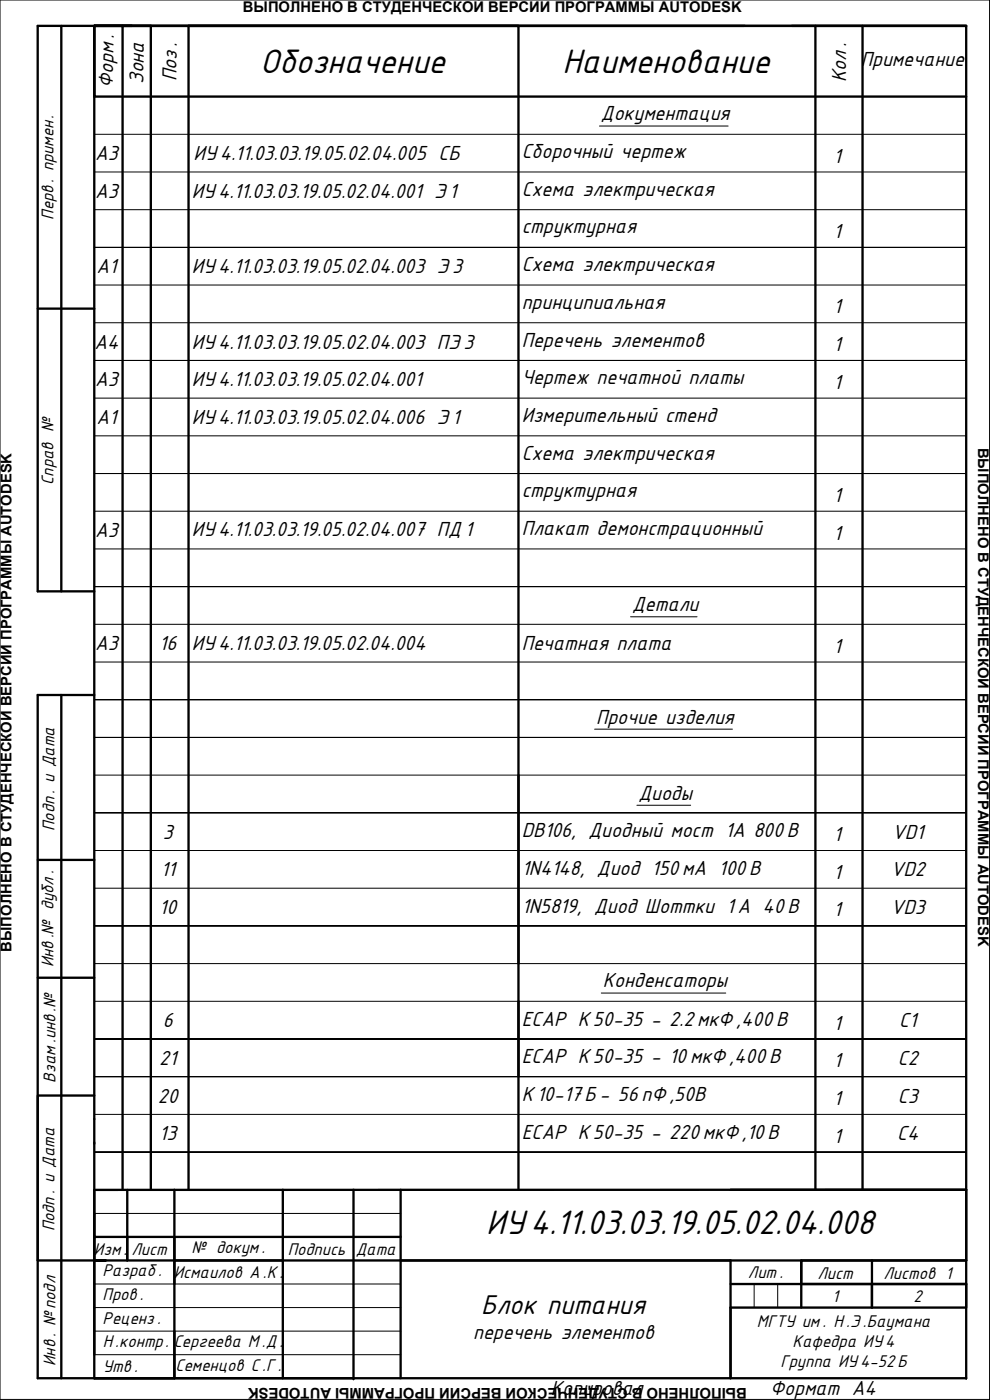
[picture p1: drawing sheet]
<svg xmlns="http://www.w3.org/2000/svg" width="297mm" height="420mm" viewBox="0 0 297 420" stroke-linecap="round" stroke-linejoin="round" font-family="sans-serif">
<defs><g id="words">
<g font-size="11.4">
<text x="78.1" y="21.9">Обозначение</text>
<text x="168.8" y="21.9">Наименование</text>
<text x="145.9" y="370.4">ИУ4.11.03.03.19.05.02.04.008</text>
</g>
<text font-size="9.1" x="144.3" y="394.4">Блок питания</text>
<g font-size="6.8">
<text x="258.3" y="19.9">Примечание</text>
<text x="33.9" y="26.5" transform="rotate(-89 33.9 26.5)">Форм.</text>
<text x="43" y="25.2" transform="rotate(-89 43 25.2)">Зона</text>
<text x="52.9" y="24.3" transform="rotate(-89 52.9 24.3)">Поз.</text>
<text x="253.8" y="24.6" transform="rotate(-90 253.8 24.6)">Кол.</text>
<text x="180.3" y="36.1">Документация</text>
<text x="156.5" y="47.4">Сборочный чертеж</text>
<text x="28.6" y="48.1">A3</text>
<text x="58" y="48.1">ИУ4.11.03.03.19.05.02.04.005 СБ</text>
<text x="250.1" y="48.8">1</text>
<text x="28.6" y="59.4">A3</text>
<text x="57.6" y="59.4">ИУ4.11.03.03.19.05.02.04.001 Э1</text>
<text x="156.5" y="58.7">Схема электрическая</text>
<text x="156.5" y="70.1">структурная</text>
<text x="250.1" y="71.4">1</text>
<text x="29" y="82">A1</text>
<text x="57.6" y="82">ИУ4.11.03.03.19.05.02.04.003 Э3</text>
<text x="156.5" y="81.4">Схема электрическая</text>
<text x="156.5" y="92.7">принципиальная</text>
<text x="250.1" y="94">1</text>
<text x="28.4" y="104.6">A4</text>
<text x="57.6" y="104.6">ИУ4.11.03.03.19.05.02.04.003 ПЭ3</text>
<text x="156.5" y="104">Перечень элементов</text>
<text x="250.1" y="105.3">1</text>
<text x="28.6" y="116">A3</text>
<text x="57.6" y="116">ИУ 4.11.03.03.19.05.02.04.001</text>
<text x="156.5" y="115.3">Чертеж печатной платы</text>
<text x="250.1" y="116.7">1</text>
<text x="29" y="127.3">A1</text>
<text x="57.6" y="127.3">ИУ4.11.03.03.19.05.02.04.006 Э1</text>
<text x="156.5" y="126.6">Измерительный стенд</text>
<text x="156.5" y="137.9">Схема электрическая</text>
<text x="156.5" y="149.3">структурная</text>
<text x="250.1" y="150.6">1</text>
<text x="28.6" y="161.2">A3</text>
<text x="57.6" y="160.9">ИУ 4.11.03.03.19.05.02.04.007 ПД 1</text>
<text x="156.5" y="160.6">Плакат демонстрационный</text>
<text x="250.1" y="161.9">1</text>
<text x="189.7" y="183.4">Детали</text>
<text x="28.6" y="195.1">A3</text>
<text x="47.8" y="195.1">16</text>
<text x="57.6" y="195.1">ИУ4.11.03.03.19.05.02.04.004</text>
<text x="156.5" y="195.1">Печатная плата</text>
<text x="250.1" y="195.9">1</text>
<text x="178.9" y="217.1">Прочие изделия</text>
<text x="191.6" y="240">Диоды</text>
<text x="48.9" y="251.7">3</text>
<text x="156.5" y="251.3">DB106, Диодный мост 1A 800 В</text>
<text x="267.7" y="251.7">VD1</text>
<text x="250.1" y="252.4">1</text>
<text x="48.2" y="263">11</text>
<text x="156.5" y="262.6">1N4148, Диод 150 мА 100 В</text>
<text x="250.1" y="263.7">1</text>
<text x="267.3" y="263">VD2</text>
<text x="47.8" y="274.3">10</text>
<text x="156.5" y="273.9">1N5819, Диод Шоттки 1 А 40 В</text>
<text x="250.1" y="275">1</text>
<text x="267.3" y="274.3">VD3</text>
<text x="180.9" y="296.3">Конденсаторы</text>
<text x="48.9" y="308.3">6</text>
<text x="156.5" y="307.8">ECAP К50-35 - 2.2 мкФ ,400В</text>
<text x="250.1" y="309">1</text>
<text x="269.8" y="308.3">C1</text>
<text x="47.8" y="319.6">21</text>
<text x="156.5" y="319.2">ECAP К50-35 - 10 мкФ,400 В</text>
<text x="250.1" y="320.3">1</text>
<text x="269.4" y="319.6">C2</text>
<text x="47.4" y="330.9">20</text>
<text x="156.5" y="330.5">К10-17 Б- 56 пФ ,50B</text>
<text x="250.1" y="331.6">1</text>
<text x="269.4" y="330.9">C3</text>
<text x="156.5" y="341.8">ECAP К50-35 - 220 мкФ,10 В</text>
<text x="47.8" y="342.2">13</text>
<text x="250.1" y="342.9">1</text>
<text x="269.2" y="342.2">C4</text>
<text x="142" y="401.9">перечень элементов</text>
<text x="165.3" y="418.7">Копировал</text>
<text x="231.1" y="418.7">Формат A4</text>
</g>
<g font-size="5.7">
<text x="16.1" y="66" transform="rotate(-90 16.1 66)">Перв . примен.</text>
<text x="16.1" y="145.5" transform="rotate(-90 16.1 145.5)">Справ №</text>
<text x="16.4" y="249.4" transform="rotate(-90 16.4 249.4)">Подп . и Дата</text>
<text x="16.1" y="290.3" transform="rotate(-90 16.1 290.3)">Инв.№ дубл.</text>
<text x="16.6" y="324.9" transform="rotate(-90 16.6 324.9)">Взам.инв .№</text>
<text x="16.4" y="369.6" transform="rotate(-90 16.4 369.6)">Подп. и Дата</text>
<text x="28.2" y="376.5">Изм.</text>
<text x="39.5" y="376.5">Лист</text>
<text x="57.5" y="376">№ докум.</text>
<text x="86.3" y="376.7">Подпись</text>
<text x="106.7" y="376.7">Дата</text>
<text x="30.8" y="383.1">Разраб . Исмаилов А .К.</text>
<text x="224.4" y="383.6">Лит.</text>
<text x="245.2" y="383.8">Лист</text>
<text x="265.1" y="383.8">Листов 1</text>
<text x="30.8" y="390.2">Пров .</text>
<text x="249.7" y="390.7">1</text>
<text x="274.1" y="390.7">2</text>
<text x="30.8" y="397.5">Реценз.</text>
<text x="227.1" y="398.4">МГТУ им. Н.Э .Баумана</text>
<text x="30.8" y="404.3">Н .контр. Сергеева М .Д.</text>
<text x="237.8" y="404.3">Кафедра ИУ 4</text>
<text x="16.6" y="409.9" transform="rotate(-90 16.6 409.9)">Инв. № подл</text>
<text x="30.8" y="411.9">Утв .</text>
<text x="52.7" y="411.6">Семенцов С .Г.</text>
<text x="234.2" y="410.2">Группа ИУ 4-52 Б</text>
</g>
<g font-size="4.4">
<text x="72.9" y="3.5">ВЫПОЛНЕНО В СТУДЕНЧЕСКОЙ ВЕРСИИ ПРОГРАММЫ AUTODESK</text>
<text x="293.5" y="134.4" transform="rotate(90 293.5 134.4)">ВЫПОЛНЕНО В СТУДЕНЧЕСКОЙ ВЕРСИИ ПРОГРАММЫ AUTODESK</text>
<text x="3.5" y="285.6" transform="rotate(-90 3.5 285.6)">ВЫПОЛНЕНО В СТУДЕНЧЕСКОЙ ВЕРСИИ ПРОГРАММЫ AUTODESK</text>
<text x="224.1" y="416.5" transform="rotate(180 224.1 416.5)">ВЫПОЛНЕНО В СТУДЕНЧЕСКОЙ ВЕРСИИ ПРОГРАММЫ AUTODESK</text>
</g>
</g></defs>
<!-- layer: border -->
<g fill="none" stroke="#000" stroke-width=".3">
<path d="M0 0h297v420h-297zM297 0v420M28.3 40.3h261.6M28.3 51.6h261.6M28.3 62.9h261.6M289.9 74.2h-261.6h261.6M28.3 85.5h261.6M28.3 96.9h261.6M28.3 119.5h261.6M289.9 108.2h-261.6h261.6M28.3 130.8h261.6M28.3 153.4h261.6"/>
<path d="M289.9 142.1h-261.6h261.6M28.3 164.7h261.6M289.9 176.1h-261.6h261.6M28.3 187.4h261.6M28.3 198.7h261.6M289.9 210h-261.6h261.6M28.3 232.6h261.6M289.9 221.3h-261.6h261.6M28.3 255.2h261.6M289.9 243.9h-261.6h261.6M28.3 266.6h261.6M289.9 277.9h-261.6h261.6"/>
<path d="M28.3 289.2h261.6M28.3 300.5h261.6M289.9 311.8h-261.6h261.6M28.3 334.4h261.6M289.9 323.1h-261.6h261.6M28.3 357.1h261.6M289.9 345.7h-261.6h261.6M28.3 364.2h91.9M28.3 385.3h91.9M28.3 392.4h91.9M28.3 399.5h91.9M226.3 385.3v7.1"/>
<path d="M233.3 385.3v7.1M28.3 406.6h91.9M297 420h.1"/>
</g>
<g fill="none" stroke="#000" stroke-width=".7">
<path d="M18.4 7.8h9.9M28.3 7.8h261.6v405.8h-261.6h24v-56.5M28.3 7.8h11.3zM28.3 7.8v21.2h261.6M28.3 7.8v405.8h-17v-205h17M36.8 7.8h8.5h-17h8.5v349.3M223.4 7.8h-195.1v21.2M237.6 7.8h52.3M244.7 7.8h14.1v349.3M11.3 92.6h17M18.4 177.5v-169.7h-7.1v169.7h17M18.4 208.6v205"/>
<path d="M155.6 232.6v56.6M11.3 258.1h17M11.3 293.4h17M155.6 300.5v22.6M28.3 328.8h-17v49.5h19.8M28.3 357.1h261.6v21.2M38.2 357.1v21.2M45.3 357.1v-349.3h11.3v349.3M84.9 357.1v56.5h-32.6v-14.1M106.1 357.1v56.5h-21.2M120.2 357.1v56.5M244.7 357.1v-349.3h-188.1h99v349.3"/>
<path d="M28.3 364.1v7.1h91.9M28.3 371.2v7.1h261.6M31.5 378.3h-3.2h3.5M52.3 371.2v7.1M84.9 378.3h-32.6v7M219.2 378.3v35.3M240.4 378.3v7h21.2v7.1v-14.1h28.3M261.6 378.3h-21.2v14.1M219.2 385.3h70.7v7.1h-70.7"/>
</g>
<g fill="#000">
<circle cx="28.3" cy="342.9" r=".35"/>
<circle cx="106.1" cy="413.6" r=".35"/>
<circle cx="289.9" cy="413.6" r=".2"/>
</g>
<path d="M289.9 364.1v-7v7" fill="none" stroke="#000" stroke-width=".4"/>
<!-- layer: Text -->
<path d="M179.9 37.8h38.6M189.2 185.1h19.9M178.4 218.8h41.4M191.1 241.7h16.1M180.4 298h37.4" fill="none" stroke="#000" stroke-width=".3"/>
<use href="#words"/>
</svg>
